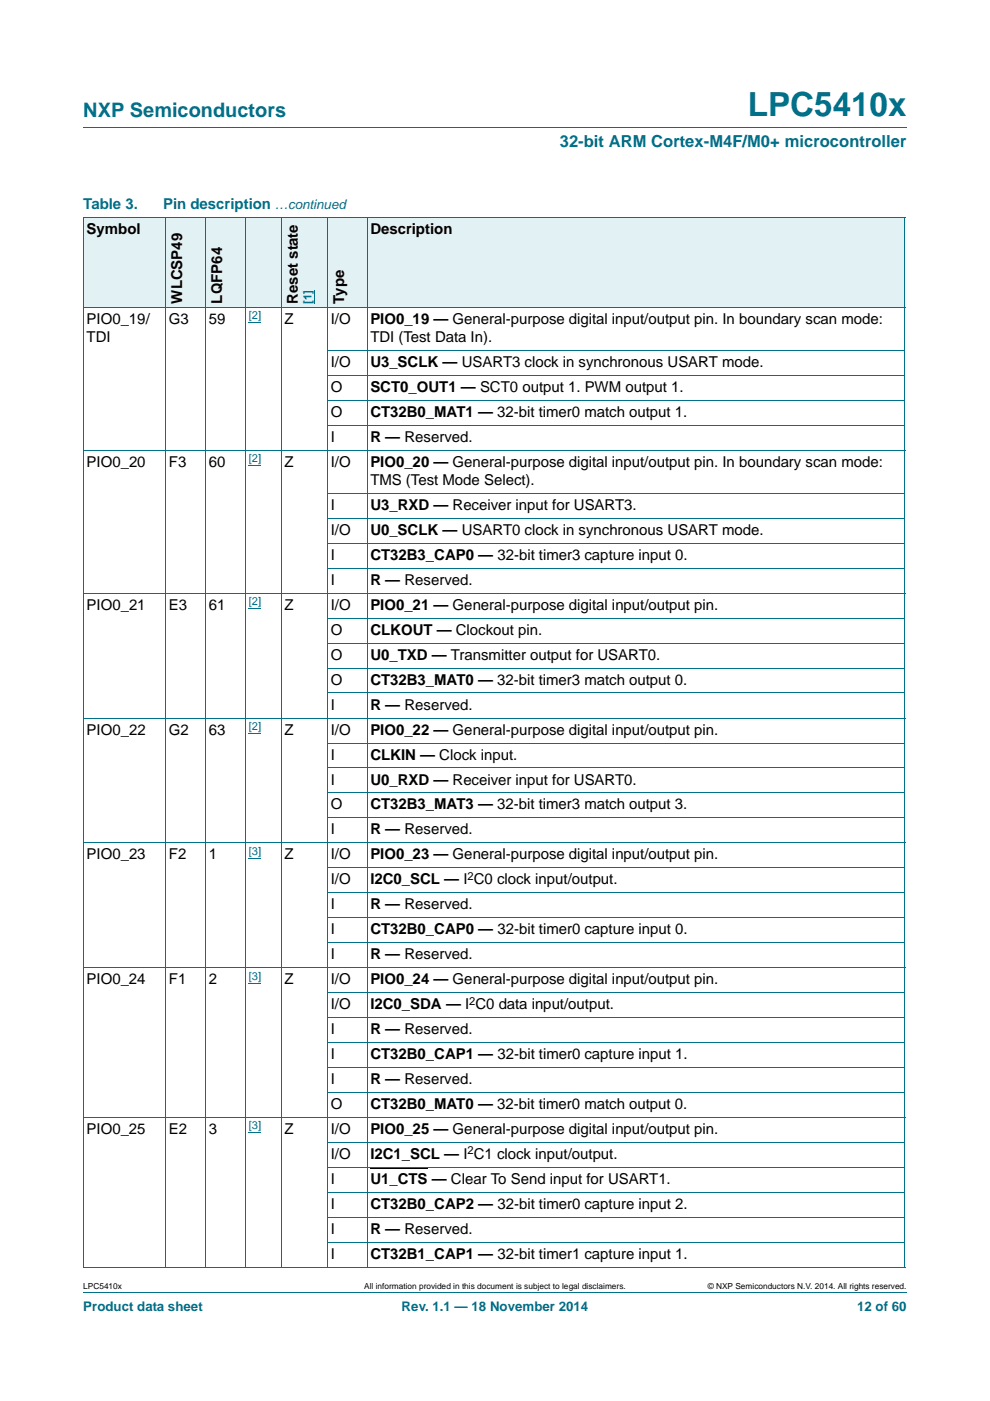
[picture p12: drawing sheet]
<svg xmlns="http://www.w3.org/2000/svg" width="210mm" height="297mm" viewBox="0 0 210 297" stroke-linecap="round" stroke-linejoin="round" font-family="sans-serif">
<defs><g id="words">
<text font-size="7" fill="#00718a" x="158.6" y="24.6">LPC5410x</text>
<text font-size="4.2" fill="#00718a" x="17.7" y="24.9">NXP Semiconductors</text>
<text font-size="3.5" fill="#00718a" x="118.7" y="31.1">32-bit ARM Cortex-M4F/M0+ microcontroller</text>
<g font-size="3.2" fill="#00718a">
<text x="17.7" y="44.3">Table 3.</text>
<text x="34.6" y="44.3">Pin description</text>
</g>
<g font-size="3.2">
<text x="18.4" y="49.6">Symbol</text>
<text x="78.5" y="49.6">Description</text>
<text x="38.6" y="64.4" transform="rotate(-90 38.6 64.4)">WLCSP49</text>
<text x="47.1" y="64.4" transform="rotate(-90 47.1 64.4)">LQFP64</text>
<text x="63.2" y="64.4" transform="rotate(-90 63.2 64.4)">Reset state</text>
<text x="73" y="64.4" transform="rotate(-90 73 64.4)">Type</text>
<text x="18.4" y="68.6">PIO0_19/</text>
<text x="35.8" y="68.6">G3</text>
<text x="44.3" y="68.6">59</text>
<text x="60.3" y="68.6">Z</text>
<text x="70.1" y="68.6">I/O</text>
<text x="78.5" y="68.6">PIO0_19 — General-purpose digital input/output pin. In boundary scan mode:</text>
<text x="18.4" y="72.5">TDI</text>
<text x="70.1" y="77.8">I/O</text>
<text x="78.5" y="72.5">TDI (Test Data In).</text>
<text x="78.5" y="77.8">U3_SCLK — USART3 clock in synchronous USART mode.</text>
<text x="70.1" y="83.1">O</text>
<text x="78.6" y="83.1">SCT0_OUT1 — SCT0 output 1. PWM output 1.</text>
<text x="70.2" y="88.4">O</text>
<text x="78.6" y="88.4">CT32B0_MAT1 — 32-bit timer0 match output 1.</text>
<text x="70.2" y="93.7">I</text>
<text x="78.6" y="93.7">R — Reserved.</text>
<text x="18.4" y="99">PIO0_20</text>
<text x="35.8" y="99">F3</text>
<text x="44.3" y="99">60</text>
<text x="60.3" y="99">Z</text>
<text x="70.1" y="99">I/O</text>
<text x="78.5" y="99">PIO0_20 — General-purpose digital input/output pin. In boundary scan mode:</text>
<text x="78.5" y="102.8">TMS (Test Mode Select).</text>
<text x="70.1" y="108.1">I</text>
<text x="70.1" y="113.4">I/O</text>
<text x="78.5" y="108.1">U3_RXD — Receiver input for USART3.</text>
<text x="78.5" y="113.4">U0_SCLK — USART0 clock in synchronous USART mode.</text>
<text x="70.1" y="118.7">I</text>
<text x="78.6" y="118.7">CT32B3_CAP0 — 32-bit timer3 capture input 0.</text>
<text x="70.1" y="124">I</text>
<text x="78.6" y="124">R — Reserved.</text>
<text x="18.4" y="129.3">PIO0_21</text>
<text x="35.8" y="129.3">E3</text>
<text x="44.3" y="129.3">61</text>
<text x="60.3" y="129.3">Z</text>
<text x="70.1" y="129.3">I/O</text>
<text x="78.5" y="129.3">PIO0_21 — General-purpose digital input/output pin.</text>
<text x="70.1" y="134.6">O</text>
<text x="78.5" y="134.6">CLKOUT — Clockout pin.</text>
<text x="70.1" y="139.9">O</text>
<text x="78.5" y="139.9">U0_TXD — Transmitter output for USART0.</text>
<text x="70.1" y="145.2">O</text>
<text x="78.6" y="145.2">CT32B3_MAT0 — 32-bit timer3 match output 0.</text>
<text x="18.4" y="155.7">PIO0_22</text>
<text x="35.8" y="155.7">G2</text>
<text x="44.3" y="155.7">63</text>
<text x="60.3" y="155.7">Z</text>
<text x="70.1" y="155.7">I/O</text>
<text x="70.1" y="150.5">I</text>
<text x="78.5" y="155.7">PIO0_22 — General-purpose digital input/output pin.</text>
<text x="78.6" y="150.5">R — Reserved.</text>
<text x="70.1" y="161">I</text>
<text x="78.5" y="161">CLKIN — Clock input.</text>
<text x="70.1" y="166.3">I</text>
<text x="78.6" y="166.3">U0_RXD — Receiver input for USART0.</text>
<text x="70.1" y="171.6">O</text>
<text x="78.6" y="171.6">CT32B3_MAT3 — 32-bit timer3 match output 3.</text>
<text x="70.1" y="176.9">I</text>
<text x="78.6" y="176.9">R — Reserved.</text>
<text x="18.4" y="182.2">PIO0_23</text>
<text x="35.8" y="182.2">F2</text>
<text x="44.3" y="182.2">1</text>
<text x="60.3" y="182.2">Z</text>
<text x="70.1" y="182.2">I/O</text>
<text x="78.5" y="182.2">PIO0_23 — General-purpose digital input/output pin.</text>
<text x="70.1" y="187.5">I/O</text>
<text x="78.5" y="187.5">I2C0_SCL — I C0 clock input/output.</text>
<text x="70.1" y="192.8">I</text>
<text x="78.6" y="192.8">R — Reserved.</text>
<text x="70.1" y="198.1">I</text>
<text x="70.1" y="203.4">I</text>
<text x="78.6" y="198.1">CT32B0_CAP0 — 32-bit timer0 capture input 0.</text>
<text x="78.6" y="203.4">R — Reserved.</text>
<text x="18.4" y="208.7">PIO0_24</text>
<text x="35.8" y="208.7">F1</text>
<text x="44.3" y="208.7">2</text>
<text x="60.3" y="208.7">Z</text>
<text x="70.1" y="208.7">I/O</text>
<text x="78.5" y="208.7">PIO0_24 — General-purpose digital input/output pin.</text>
<text x="70.1" y="214">I/O</text>
<text x="78.5" y="214">I2C0_SDA — I C0 data input/output.</text>
<text x="70.1" y="219.2">I</text>
<text x="78.5" y="219.2">R — Reserved.</text>
<text x="70.1" y="224.5">I</text>
<text x="78.5" y="224.5">CT32B0_CAP1 — 32-bit timer0 capture input 1.</text>
<text x="70.1" y="229.8">I</text>
<text x="78.5" y="229.8">R — Reserved.</text>
<text x="70.1" y="235.1">O</text>
<text x="78.5" y="235.1">CT32B0_MAT0 — 32-bit timer0 match output 0.</text>
<text x="18.4" y="240.4">PIO0_25</text>
<text x="35.8" y="240.4">E2</text>
<text x="44.3" y="240.4">3</text>
<text x="60.3" y="240.4">Z</text>
<text x="70.1" y="245.7">I/O</text>
<text x="70.1" y="240.4">I/O</text>
<text x="78.5" y="240.4">PIO0_25 — General-purpose digital input/output pin.</text>
<text x="78.5" y="245.7">I2C1_SCL — I C1 clock input/output.</text>
<text x="70.1" y="251">I</text>
<text x="78.6" y="251">U1_CTS — Clear To Send input for USART1.</text>
<text x="70.1" y="256.3">I</text>
<text x="78.6" y="256.3">CT32B0_CAP2 — 32-bit timer0 capture input 2.</text>
<text x="70.1" y="261.6">I</text>
<text x="78.6" y="261.6">R — Reserved.</text>
<text x="70.1" y="266.9">I</text>
<text x="78.6" y="266.9">CT32B1_CAP1 — 32-bit timer1 capture input 1.</text>
</g>
<g font-size="2.8" fill="#00718a">
<text x="58.3" y="44.3">…continued</text>
<text x="17.7" y="277.9">Product data sheet</text>
<text x="85.2" y="277.9">Rev. 1.1 — 18 November 2014</text>
<text x="181.8" y="277.9">12 of 60</text>
</g>
<g font-size="2.4" fill="#00f">
<text x="66.1" y="64.4" transform="rotate(-90 66.1 64.4)">[1]</text>
<text x="52.7" y="67.6">[2]</text>
<text x="52.7" y="98">[2]</text>
<text x="52.7" y="128.3">[2]</text>
<text x="52.7" y="154.8">[2]</text>
<text x="52.7" y="181.3">[3]</text>
<text x="52.7" y="207.7">[3]</text>
<text x="52.7" y="239.5">[3]</text>
</g>
<g font-size="2.4">
<text x="99.2" y="186.5">2</text>
<text x="99.5" y="213">2</text>
<text x="99.2" y="244.8">2</text>
</g>
<g font-size="1.8">
<text x="17.7" y="273.3">LPC5410x</text>
<text x="77.2" y="273.3">All information provided in this document is subject to legal disclaimers.</text>
<text x="150.1" y="273.3">© NXP Semiconductors N.V. 2014. All rights reserved.</text>
</g>
</g></defs>
<path d="M17.7 27h174.6M17.7 273.9h174.6" fill="none" stroke="#00718a" stroke-width=".21"/>
<path d="M52.7 68.4h2.7M52.7 98.7h2.7M52.7 129h2.7M52.7 155.5h2.7M52.7 182h2.7M52.7 208.4h2.7M52.7 240.2h2.7" fill="none" stroke="#00f" stroke-width=".21"/>
<path d="M78.5 247.7h12.2" fill="none" stroke="#000" stroke-width=".34"/>
<g fill="#e2f1f4">
<path d="M17.7 46h17.4v19.1h-17.4z"/>
<path d="M35.1 46h8.5v19.1h-8.5z"/>
<path d="M43.6 46h8.4v19.1h-8.4z"/>
<path d="M52 46h17.4v19.1h-17.4z"/>
</g>
<path d="M66.8 61.5v2.9" fill="none" stroke="#00f" stroke-width=".21"/>
<g fill="#e2f1f4">
<path d="M69.4 46h8.5v19.1h-8.5z"/>
<path d="M77.9 46h114v19.1h-114z"/>
</g>
<g fill="none" stroke="#00718a" stroke-width=".21">
<path d="M17.6 46h174.4M17.7 46.1v222.5M35.1 46v222.7M43.6 46v222.7M52.1 46v222.7M59.7 46v222.7M69.5 46v222.7M77.9 46v222.7M191.9 46.1v222.5M17.6 65.1h174.4M69.4 74.3h122.6M69.4 79.6h122.6"/>
<path d="M17.6 95.4h174.4M69.4 84.8h122.6M69.4 90.1h122.6M69.4 104.6h122.6M69.4 109.9h122.6M69.4 115.2h122.6M17.6 125.8h174.4M69.4 120.5h122.6M69.4 131.1h122.6M69.4 136.3h122.6M17.6 152.2h174.4M69.4 141.6h122.6"/>
<path d="M69.4 146.9h122.6M69.4 157.5h122.6M17.6 178.7h174.4M69.4 162.8h122.6M69.4 168.1h122.6M69.4 173.4h122.6M69.4 184h122.6M69.4 189.3h122.6M69.4 194.6h122.6M69.4 199.9h122.6M17.6 205.2h174.4M69.4 210.4h122.6"/>
<path d="M69.4 215.7h122.6M17.6 236.9h174.4M69.4 221h122.6M69.4 226.3h122.6M69.4 231.6h122.6M69.4 242.2h122.6M69.4 247.5h122.6M69.4 252.8h122.6M69.4 258.1h122.6M17.6 268.7h174.4M69.4 263.4h122.6"/>
</g>
<use href="#words"/>
</svg>
